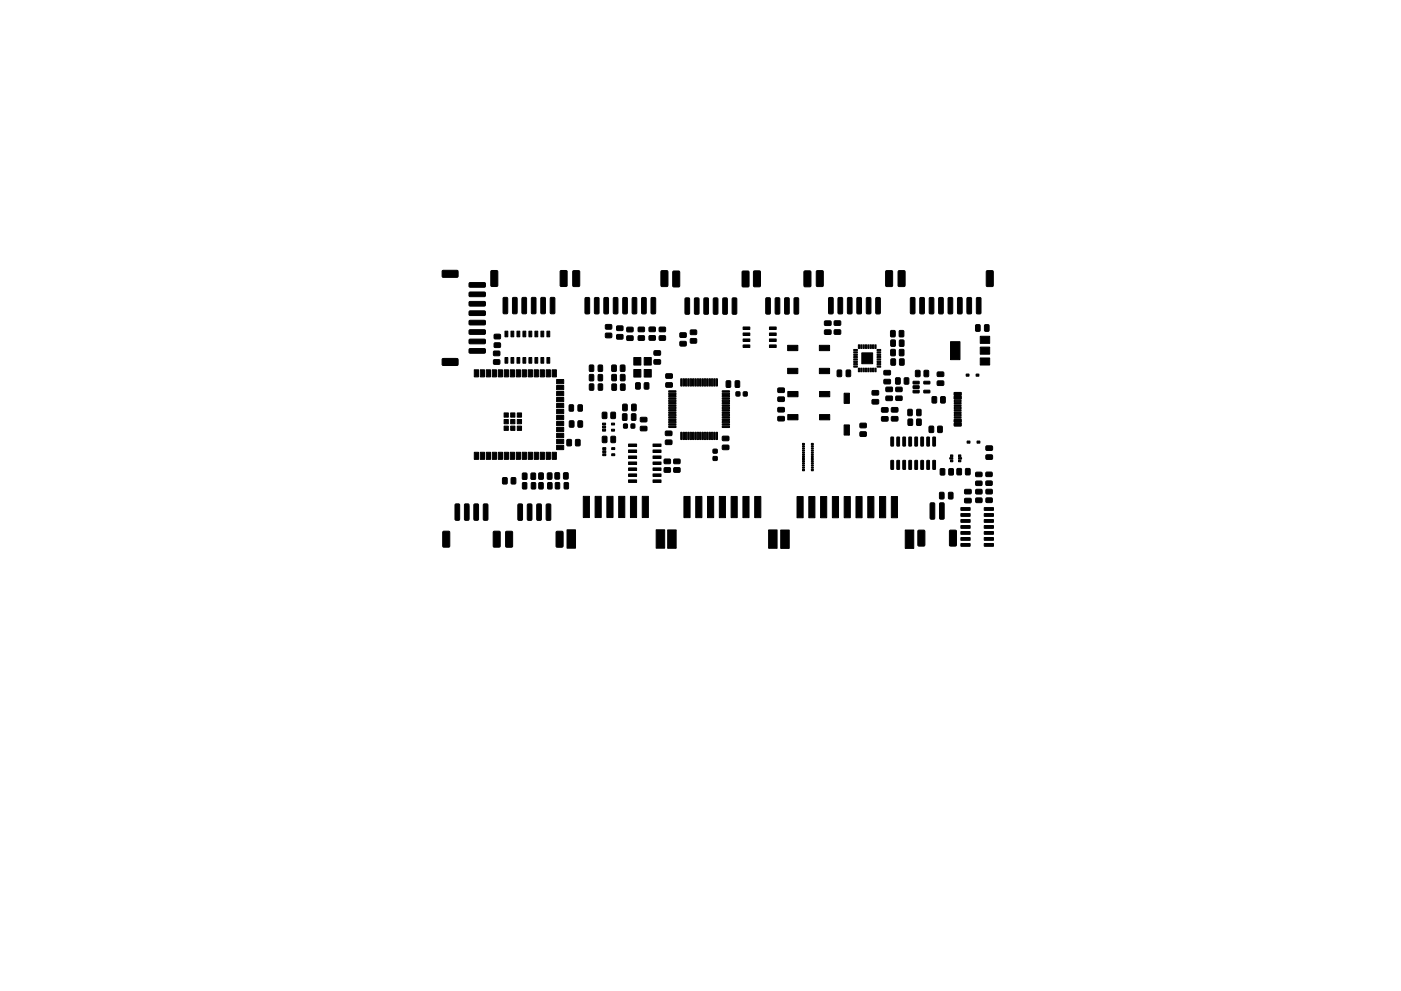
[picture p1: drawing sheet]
<svg xmlns="http://www.w3.org/2000/svg" width="297mm" height="210mm" viewBox="0 0 297 210" stroke-linecap="round" stroke-linejoin="round" font-family="sans-serif">
<g fill="#000" stroke="#000" stroke-width=".21">
<path d="M93.8 57.4h3.2l.1 .2v1.1l-.2 .1h-3l-.2-.2zM99.5 60h3.3l.1 .2v.6l-.2 .1h-3.1l-.2-.2zM93.8 76.1h3.2l.1 .2v1.1l-.2 .1h-3l-.2-.2zM100.6 78.5h.9v1.5h-.9zM99.5 62h3.3l.1 .2v.6l-.2 .1h-3.1l-.2-.2zM99.5 64h3.3l.1 .2v.6l-.2 .1h-3.1l-.2-.2zM99.5 66h3.3l.1 .2v.6l-.2 .1h-3.1l-.2-.2zM99.5 68h3.3l.1 .2v.6l-.2 .1h-3.1l-.2-.2zM99.5 70h3.3l.1 .2v.6l-.2 .1h-3.1l-.2-.2zM99.5 72h3.3l.1 .2v.6l-.2 .1h-3.1l-.2-.2zM99.5 74h3.3l.1 .2v.6l-.2 .1h-3.1l-.2-.2zM101.8 78.5h.9v1.5h-.9z"/>
<path d="M103.1 78.5h.9v1.5h-.9zM104.7 76.4l1.1-.1 .2 .2v.7l-.2 .1h-1l-.2-.2zM104.7 74.5h1.1l.2 .2v.6l-.2 .2h-1l-.2-.3zM104.8 72.8l1.2-.1 .1 .3v.6l-.2 .1h-1l-.2-.2zM104.8 71l1.2-.1 .1 .2v.7l-.2 .1h-1l-.2-.2zM104.4 78.5h.9v1.5h-.9zM104.1 57.5l1.2-.1 .2 .1v3l-.1 .3h-1.1l-.2-.2zM105.6 78.5h.9v1.5h-.9zM106.7 63.2l.7-.1 .2 .1 .1 3.1-.2 .3h-.6l-.2-.2zM107.1 70.3h.6v1.2h-.6zM107.1 75.9h.6v1.2h-.6zM106.9 78.5h.9v1.5h-.9z"/>
<path d="M108.3 70.3h.6v1.2h-.6zM108.3 75.9h.6v1.2h-.6zM108.2 78.5h.9v1.5h-.9zM108.7 63.2l.7-.1 .2 .1 .1 3.1-.2 .3h-.6l-.2-.2zM109.6 70.3h.6v1.2h-.6zM109.6 75.9h.6v1.2h-.6zM109.4 78.5h.9v1.5h-.9zM110.9 70.3h.6v1.2h-.6zM110.9 75.9h.6v1.2h-.6zM110.7 78.5h.9v1.5h-.9zM110.7 63.2l.7-.1 .2 .1 .1 3.1-.2 .3h-.6l-.2-.2zM112.1 70.3h.6v1.2h-.6z"/>
<path d="M112.1 75.9h.6v1.2h-.6zM112 78.5h.9v1.5h-.9zM112.7 63.2l.7-.1 .2 .1 .1 3.1-.2 .3h-.6l-.2-.2zM113.4 70.3h.6v1.2h-.6zM113.4 75.9h.6v1.2h-.6zM113.3 78.5h.9v1.5h-.9zM114.7 70.3h.6v1.2h-.6zM114.7 75.9h.6v1.2h-.6zM114.5 78.5h.9v1.5h-.9zM114.7 63.2l.7-.1 .2 .1 .1 3.1-.2 .3h-.6l-.2-.2zM116 70.3h.6v1.2h-.6zM116 75.9h.6v1.2h-.6z"/>
<path d="M115.8 78.5h.9v1.5h-.9zM116.7 63.2l.7-.1 .2 .1 .1 3.1-.2 .3h-.6l-.2-.2zM117.1 78.5h.9v1.5h-.9zM118.8 57.5l1.2-.1 .2 .1v3l-.1 .3h-1.1l-.2-.2zM121.5 57.5l1.2-.1 .2 .2v3l-.1 .2h-1.1l-.3-.1zM125 77.5l.7-.1 .2 .2v1l-.2 .2h-.5l-.3-.1zM125 79.5l.7-.1 .2 .2v1l-.2 .2h-.5l-.3-.1zM124.1 63.2l.7-.1 .2 .2v3.1l-.1 .2h-.6l-.3-.1zM126.9 77.5l.6-.1 .3 .2v1l-.2 .2h-.6l-.2-.1zM126.9 79.5l.6-.1 .3 .2v1l-.2 .2h-.6l-.2-.1zM126.1 63.2l.7-.1 .2 .2v3.1l-.1 .2h-.6l-.3-.1zM128.1 63.2l.7-.1 .2 .2v3.1l-.1 .2h-.6l-.3-.1z"/>
<path d="M128.4 68.9h1.2l.1 .2v.6l-.2 .2-1-.1-.2-.2zM128.4 70.7h1.2l.1 .2v.6l-.2 .2h-1l-.2-.3zM129.7 77.5l.7-.1 .3 .2v1l-.2 .2h-.6l-.2-.1zM130.1 63.2l.7-.1 .2 .2v3.1l-.1 .2h-.6l-.3-.1zM130.8 69.2l1.2-.1 .1 .3v.6l-.2 .1h-1l-.2-.2zM130.8 71h1.2l.1 .2v.6l-.2 .2h-1l-.2-.3zM131.6 77.5l.7-.1 .2 .2v1l-.1 .2h-.7l-.2-.1zM132.1 63.2l.7-.1 .2 .2v3.1l-.1 .2h-.6l-.3-.1zM132.9 69.5l1.2-.1 .2 .3-.1 .6-.2 .1h-1l-.1-.2zM132.9 71.3l1.2-.1 .2 .3-.1 .6-.2 .2-1-.1-.1-.2zM134.4 75.9h1.5v1.6h-1.5zM134.4 78.4h1.5v1.6h-1.5z"/>
<path d="M134.1 63.2l.7-.1 .2 .2v3.1l-.1 .2h-.6l-.3-.1zM135.3 69.5l1.2-.1 .2 .2v.7l-.3 .1h-1l-.1-.2zM135.3 71.3l1.2-.1 .2 .3v.6l-.3 .1h-1l-.1-.2zM136.6 78.4h1.5v1.6h-1.5zM136.6 75.9h1.5v1.6h-1.5zM136.1 63.2l.7-.1 .2 .2v3.1l-.1 .2h-.6l-.3-.1zM137.7 69.4h1.1l.2 .2v.6l-.3 .2h-1l-.1-.3zM137.7 71.3l1.1-.1 .2 .2v.7l-.3 .1h-1l-.1-.2zM138.7 76.4l1.2-.1 .2 .2v.6l-.3 .2h-1l-.2-.3zM138.7 74.5l1.2-.1 .2 .2v.6l-.3 .2h-1l-.2-.3zM138.1 63.2l.7-.1 .2 .2v3.1l-.1 .2h-.6l-.3-.1zM139.8 69.5l1.2-.1 .1 .2v.7l-.2 .1h-1l-.2-.2z"/>
<path d="M139.8 71.3l1.2-.1 .1 .3v.6l-.2 .1h-1l-.2-.2zM140.2 57.5l1.2-.1 .2 .2v3l-.1 .2h-1.1l-.3-.1zM142.7 57.6l1.2-.1 .2 .1v3l-.1 .3h-1.1l-.3-.2zM144.2 70.7l1.2-.1 .1 .2v.7l-.2 .1h-1l-.2-.2zM144.2 72.5l1.2-.1 .1 .3v.6l-.2 .1h-1l-.2-.2zM145.3 63.3l.7-.1 .2 .1v3.1l-.1 .3h-.6l-.3-.2zM146.4 70.1l1.2-.1 .1 .2v.7l-.2 .1h-1l-.2-.2zM146.4 71.9l1.2-.1 .1 .3v.6l-.2 .1h-1l-.2-.2zM147.3 63.3l.7-.1 .2 .1v3.1l-.1 .3h-.6l-.3-.2zM149.3 63.3l.7-.1 .2 .1v3.1l-.1 .3h-.6l-.3-.2zM151.3 63.3l.7-.1 .2 .1v3.1l-.1 .3h-.6l-.3-.2zM153.3 63.3l.7-.1 .2 .1v3.1l-.1 .3h-.6l-.3-.2z"/>
<path d="M155.3 63.3l.7-.1 .2 .1v3.1l-.1 .3h-.6l-.3-.2zM157.4 57.6l1.2-.1 .2 .1v3l-.1 .3h-1.1l-.3-.2zM157.6 69.4h1.4v.5h-1.4zM157.6 70.6h1.4v.6h-1.4zM157.6 71.9h1.4v.6h-1.4zM157.6 73.2h1.4v.5h-1.4zM159.8 57.5h1.2l.2 .1v3l-.1 .2-1.1 .1-.2-.2zM162.4 63.2h.7l.2 .1v3.1l-.1 .2-.6 .1-.2-.2zM163.1 73.2h1.5v.5h-1.5zM163.1 71.9h1.5v.6h-1.5zM163.1 70.6h1.5v.6h-1.5zM163.1 69.4h1.5v.5h-1.5z"/>
<path d="M164.4 63.2h.7l.2 .1v3.1l-.1 .2-.6 .1-.2-.2zM167 78.1h2.2v1.2h-2.2zM167 73.3h2.2v1.1h-2.2zM166.4 63.2h.7l.2 .1v3.1l-.1 .2-.6 .1-.2-.2zM168.4 63.2h.7l.2 .1v3.1l-.1 .2-.6 .1-.2-.2zM170.5 57.5h1.2l.2 .1v3l-.1 .2-1.1 .1-.2-.2zM173.7 78.1h2.2v1.2h-2.2zM173.7 73.3h2.2v1.1h-2.2zM173.1 57.5l1.2-.1 .2 .2 .1 3-.2 .2h-1.1l-.2-.1zM174.8 70h1.3l.1 .2v.6l-.2 .2-1.1-.1-.1-.2zM174.8 68.1h1.3l.1 .2v.6l-.2 .2-1.1-.1-.1-.2zM175.7 63.2l.7-.1 .2 .2 .1 3.1-.2 .2h-.6l-.2-.1z"/>
<path d="M176.9 70h1.2l.2 .2v.6l-.3 .1h-1l-.2-.2zM176.9 68.1h1.2l.2 .2v.6l-.3 .1h-1l-.2-.2zM177.5 78.6l.7-.1 .3 .1v1.1l-.2 .2h-.6l-.2-.1zM177.7 63.2l.7-.1 .2 .2 .1 3.1-.2 .2h-.6l-.2-.1zM179.4 78.6l.7-.1 .3 .1v1.1l-.2 .2h-.6l-.2-.1zM179.7 63.2l.7-.1 .2 .2 .1 3.1-.2 .2h-.6l-.2-.1zM181 74.1h.8v.3h-.8zM181 74.6h.8v.3h-.8zM181 75.1h.8v.3h-.8zM181 75.6h.8v.3h-.8zM181 76.1h.8v.3h-.8zM181 76.6h.8v.3h-.8z"/>
<path d="M181 77.1h.8v.3h-.8zM181 77.6h.8v.3h-.8zM182 73.2h.2v.7h-.2zM182 78.1h.2v.8h-.2zM181.7 63.2l.7-.1 .2 .2 .1 3.1-.2 .2h-.6l-.2-.1zM182.5 73.2h.2v.7h-.2zM182.5 78.1h.2v.8h-.2zM183 73.2h.2v.7h-.2zM183 78.1h.2v.8h-.2zM183.5 73.2h.2v.7h-.2zM183.5 78.1h.2v.8h-.2zM184 73.2h.2v.7h-.2z"/>
<path d="M184 78.1h.2v.8h-.2zM183.7 63.2l.7-.1 .2 .2 .1 3.1-.2 .2h-.6l-.2-.1zM184.5 73.2h.2v.7h-.2zM184.5 78.1h.2v.8h-.2zM182.7 74.9h2.3v2.3h-2.3zM185 73.2h.2v.7h-.2zM185 78.1h.2v.8h-.2zM185.5 73.2h.2v.7h-.2zM185.5 78.1h.2v.8h-.2zM185.7 63.2l.7-.1 .2 .2 .1 3.1-.2 .2h-.6l-.2-.1zM186 77.6h.7v.3h-.7zM186 77.1h.7v.3h-.7z"/>
<path d="M186 76.6h.7v.3h-.7zM186 76.1h.7v.3h-.7zM186 75.6h.7v.3h-.7zM186 75.1h.7v.3h-.7zM186 74.6h.7v.3h-.7zM186 74.1h.7v.3h-.7zM187.4 78.6h1.3l.1 .2v.6l-.2 .2-1.1-.1-.1-.2zM188.9 70.2l.7-.1 .2 .2v.9l-.1 .3h-.7l-.2-.2zM188.9 74.2l.7-.1 .2 .2 .1 1-.2 .2h-.6l-.3-.1zM188.9 72.2l.7-.1 .2 .2 .1 1-.2 .2h-.6l-.2-.1zM188.9 76.2l.7-.1 .3 .2v1l-.2 .2h-.6l-.2-.1zM187.8 57.5l1.2-.1 .2 .2 .1 3-.2 .2h-1.1l-.2-.1z"/>
<path d="M190.7 70.2l.7-.1 .2 .2v.9l-.1 .3h-.6l-.3-.2zM190.7 74.2l.7-.1 .3 .2v1l-.2 .2h-.6l-.2-.1zM190.7 72.2l.7-.1 .3 .2v1l-.2 .2h-.6l-.2-.1zM190.8 76.2l.7-.1 .2 .2v1l-.1 .2h-.7l-.2-.1zM190.5 57.5l1.2-.1 .2 .2v3l-.2 .2h-1l-.3-.1zM193.1 63.2l.6-.1 .3 .2v3.1l-.2 .2h-.5l-.3-.1zM194.1 78.6l.7-.1 .3 .2v1l-.2 .2h-.6l-.2-.1zM196 78.6l.7-.1 .2 .2v1l-.1 .2h-.7l-.2-.1zM195.1 63.2l.6-.1 .3 .2v3.1l-.2 .2h-.5l-.3-.1zM197.1 63.2l.6-.1 .3 .2v3.1l-.2 .2h-.5l-.3-.1zM198.7 79l1.3-.1 .1 .2v.6l-.2 .2h-1.1l-.1-.3zM199.1 63.2l.6-.1 .3 .2v3.1l-.2 .2h-.5l-.3-.1z"/>
<path d="M201.1 63.2l.6-.1 .3 .2v3.1l-.2 .2h-.5l-.3-.1zM201.5 72.5h2v3.8h-2zM203.1 63.2l.6-.1 .3 .2v3.1l-.2 .2h-.5l-.3-.1zM204.8 79.4h.6v.4h-.6zM205.1 63.2l.6-.1 .3 .2v3.1l-.2 .2h-.5l-.3-.1zM206.9 68.9h.7l.2 .1v1.1l-.1 .2h-.6l-.3-.1zM207 79.4h.6v.4h-.6zM207.1 63.2l.6-.1 .3 .2v3.1l-.2 .2h-.5l-.3-.1zM208.8 68.9h.7l.2 .1v1.1l-.1 .2h-.6l-.3-.1zM207.8 75.9h2v1.5h-2zM207.8 73.6h2v1.5h-2zM207.8 71.3h2v1.5h-2z"/>
<path d="M209.2 57.5l1.2-.1 .2 .2v3l-.2 .2h-1l-.3-.1zM100.6 96h.9v1.5h-.9zM101.8 96h.9v1.5h-.9zM103.1 96h.9v1.5h-.9zM104.4 96h.9v1.5h-.9zM105.6 96h.9v1.5h-.9zM106.9 87.6h.9v.9h-.9zM106.9 90.4h.9v.9h-.9zM106.9 89h.9v.9h-.9zM106.9 96h.9v1.5h-.9zM108.2 96h.9v1.5h-.9zM108.3 87.6h.9v.9h-.9z"/>
<path d="M108.3 89h.9v.9h-.9zM108.3 90.4h.9v.9h-.9zM109.4 96h.9v1.5h-.9zM109.7 89h.9v.9h-.9zM109.7 90.4h.9v.9h-.9zM109.7 87.6h.9v.9h-.9zM110.7 96h.9v1.5h-.9zM112 96h.9v1.5h-.9zM113.3 96h.9v1.5h-.9zM114.5 96h.9v1.5h-.9zM115.8 96h.9v1.5h-.9zM117.1 96h.9v1.5h-.9z"/>
<path d="M118 94.5h1.5v.9h-1.5zM118 93.2h1.5v.9h-1.5zM118 92h1.5v.9h-1.5zM118 90.7h1.5v.9h-1.5zM118 89.4h1.5v.9h-1.5zM118 88.1h1.5v.9h-1.5zM118 86.9h1.5v.9h-1.5zM118 85.6h1.5v.9h-1.5zM118 84.3h1.5v.9h-1.5zM118 83.1h1.5v.9h-1.5zM118 81.8h1.5v.9h-1.5zM118 80.5h1.5v.9h-1.5z"/>
<path d="M120.7 85.9h.7l.2 .1v1l-.1 .2-.6 .1-.2-.2zM120.8 89.3h.7l.2 .1v1l-.1 .2-.7 .1-.2-.2zM120.2 93.3l.7-.1 .3 .2v1l-.2 .2h-.6l-.2-.1zM122.6 89.3h.7l.2 .1v1l-.1 .2-.6 .1-.3-.2zM122.6 85.9h.7l.2 .1v1l-.2 .2-.5 .1-.3-.2zM122.1 93.3l.7-.1 .2 .2v1l-.1 .2h-.7l-.2-.1zM125 81.5l.7-.1 .2 .2v1l-.1 .2h-.6l-.2-.1zM126.9 81.5l.6-.1 .3 .2v1l-.2 .2h-.5l-.3-.1zM127.7 87.5l.7-.1 .3 .2v1l-.2 .2h-.6l-.2-.1zM127.7 92.6l.8-.1 .2 .2v1l-.2 .2h-.6l-.2-.1zM127.7 89.8h.7v.4h-.7zM127.7 90.4h.7v.4h-.7z"/>
<path d="M127.7 91.1h.7v.4h-.7zM127.8 95h.6v.4h-.6zM127.8 95.6h.6v.4h-.6zM127.8 96.3h.6v.4h-.6zM129.6 87.5l.7-.1 .2 .2v1l-.1 .2h-.7l-.2-.1zM129.6 92.6l.7-.1 .2 .2v1l-.1 .2h-.6l-.3-.1zM129.6 91.1h.7v.4h-.7zM129.6 89.8h.7v.4h-.7zM129.7 96.3h.6v.4h-.6zM129.7 95h.6v.4h-.6zM129.8 79.5l.7-.1 .2 .2v1l-.1 .2h-.7l-.2-.1zM129.8 81.5l.7-.1 .2 .2v1l-.1 .2h-.6l-.3-.1z"/>
<path d="M131.6 79.5l.7-.1 .2 .2v1l-.1 .2h-.6l-.3-.1zM131.6 81.5l.7-.1 .2 .2 .1 1-.2 .2h-.6l-.3-.1zM132 87.8h.7l.2 .1v1.1l-.1 .2h-.6l-.2-.1zM132.1 85.8l.7-.1 .2 .2v1l-.2 .3h-.6l-.2-.2zM132.2 90h.8v.8h-.8zM133.3 94.2h1.7v.5h-1.7zM133.3 95.5h1.7v.5h-1.7zM133.3 96.7h1.7v.6h-1.7zM133.3 98h1.7v.5h-1.7zM133.3 99.3h1.7v.5h-1.7zM133.8 90h.8v.8h-.8zM134.8 81.3l.7-.1 .3 .1v1l-.2 .3h-.6l-.2-.2z"/>
<path d="M133.9 87.8h.7l.2 .1 .1 1.1-.2 .2h-.6l-.2-.1zM134 85.8l.6-.1 .3 .2v1l-.2 .3h-.5l-.3-.2zM135.8 90.5l1.2-.1 .2 .3v.6l-.3 .1h-1l-.2-.2zM135.8 88.6l1.2-.1 .2 .3v.6l-.3 .1h-1l-.2-.2zM136.6 81.3l.7-.1 .3 .1v1l-.2 .3h-.6l-.2-.2zM138.4 99.3h1.8v.5h-1.8zM138.4 98h1.8v.5h-1.8zM138.4 96.7h1.8v.6h-1.8zM138.4 95.5h1.8v.5h-1.8zM138.4 94.2h1.8v.5h-1.8zM140.9 97.4h1.1l.2 .2v.6l-.3 .2h-1l-.1-.2zM141.2 81.3l1.2-.1 .2 .2v.6l-.3 .2h-1l-.2-.3z"/>
<path d="M141.2 79.4l1.2-.1 .2 .2v.6l-.3 .2h-1l-.2-.3zM141.8 82.9h1.4l.1 .2-1.4 .1zM141.8 83.4h1.4l.1 .2-1.4 .1zM141.8 83.9h1.4l.1 .2-1.4 .1zM141.8 84.4h1.4l.1 .2-1.4 .1zM141.8 84.9h1.4l.1 .2-1.4 .1zM141.8 85.4h1.4l.1 .2-1.4 .1zM141.8 85.9h1.4l.1 .2-1.4 .1zM141.8 86.4h1.4l.1 .2-1.4 .1zM141.8 86.9h1.4l.1 .2-1.4 .1zM141.8 87.4h1.4l.1 .2-1.4 .1zM141.8 87.9h1.4l.1 .2-1.4 .1z"/>
<path d="M141.8 88.4h1.4l.1 .2-1.4 .1zM141.8 88.9h1.4l.1 .2-1.4 .1zM141.8 89.4h1.4l.1 .2-1.4 .1zM141.8 89.9h1.4l.1 .2-1.4 .1zM141.8 90.4h1.4l.1 .2-1.4 .1zM141.1 91.5h1.2l.2 .2v.6l-.3 .1h-1l-.2-.2zM141.1 93.4h1.2l.2 .2v.6l-.3 .1h-1l-.2-.2zM142.9 97.4h1.2l.1 .2v.6l-.2 .2h-1l-.2-.2zM144.3 91.7l.3 .1-.1 1.5-.2-.1zM144.3 80.4h.3l-.1 1.5-.2-.1zM144.8 91.7l.3 .1v1.5l-.3-.1zM144.8 80.4h.3v1.5l-.3-.1z"/>
<path d="M145.3 91.7l.3 .1-.1 1.5-.2-.1zM145.3 80.4h.3l-.1 1.5-.2-.1zM145.8 91.7l.3 .1-.1 1.5-.2-.1zM145.8 80.4h.3l-.1 1.5-.2-.1zM146.3 91.7l.3 .1v1.5l-.3-.1zM146.3 80.4h.3v1.5l-.3-.1zM146.8 91.7l.3 .1-.1 1.5-.2-.1zM146.8 80.4h.3l-.1 1.5-.2-.1zM147.3 91.7l.3 .1v1.5l-.3-.1zM147.3 80.4h.3v1.5l-.3-.1zM147.8 91.7l.3 .1-.1 1.5-.2-.1zM147.8 80.4h.3l-.1 1.5-.2-.1z"/>
<path d="M148.3 91.7l.3 .1v1.5l-.3-.1zM148.3 80.4h.3v1.5l-.3-.1zM148.8 91.7l.3 .1-.1 1.5-.2-.1zM148.8 80.4h.3l-.1 1.5-.2-.1zM149.3 91.7l.3 .1v1.5l-.3-.1zM149.3 80.4h.3v1.5l-.3-.1zM149.8 91.7l.3 .1-.1 1.5-.2-.1zM149.8 80.4h.3l-.1 1.5-.2-.1zM150.3 91.7l.3 .1v1.5l-.3-.1zM150.3 80.4h.3v1.5l-.3-.1zM150.8 91.7l.3 .1-.1 1.5-.2-.1zM150.8 80.4h.3l-.1 1.5-.2-.1z"/>
<path d="M151.3 91.7l.3 .1v1.5l-.3-.1zM151.3 80.4h.3v1.5l-.3-.1zM151.2 96.9h.8v.8h-.8zM151.2 95.3h.8v.8h-.8zM151.8 91.7l.3 .1-.1 1.5-.2-.1zM151.8 80.4h.3l-.1 1.5-.2-.1zM153.1 90.4h1.5l.1 .2-1.5 .1zM153.1 89.9h1.5l.1 .2-1.5 .1zM153.1 89.4h1.5l.1 .2-1.5 .1zM153.1 88.9h1.5l.1 .2-1.5 .1zM153.1 88.4h1.5l.1 .2-1.5 .1zM153.1 87.9h1.5l.1 .2-1.5 .1z"/>
<path d="M153.1 87.4h1.5l.1 .2-1.5 .1zM153.1 86.9h1.5l.1 .2-1.5 .1zM153.1 86.4h1.5l.1 .2-1.5 .1zM153.1 85.9h1.5l.1 .2-1.5 .1zM153.1 85.4h1.5l.1 .2-1.5 .1zM153.1 84.9h1.5l.1 .2-1.5 .1zM153.1 84.4h1.5l.1 .2-1.5 .1zM153.1 83.9h1.5l.1 .2-1.5 .1zM153.1 83.4h1.5l.1 .2-1.5 .1zM153.1 82.9h1.5l.1 .2-1.5 .1zM154 80.8h.7l.2 .1v1.1l-.1 .2h-.6l-.2-.1zM153.2 92.6l1.2-.1 .2 .3-.1 .6-.2 .1h-1l-.2-.2z"/>
<path d="M153.2 94.5l1.2-.1 .2 .3-.1 .6-.2 .1h-1l-.2-.2zM155.9 80.8h.7l.2 .1v1.1l-.1 .2h-.6l-.2-.1zM156.1 83.2h.7v.8h-.7zM157.6 83.2h.8v.8h-.8zM165 84.3l1.2-.1 .1 .2v.6l-.2 .2h-1.1l-.1-.3zM165 82.4l1.2-.1 .1 .2v.6l-.2 .2h-1.1l-.1-.3zM165 88.4l1.2-.1 .1 .3v.6l-.2 .1h-1.1l-.1-.2zM165 86.5l1.2-.1 .1 .3v.6l-.2 .1h-1.1l-.1-.2zM167 88h2.2v1.1h-2.2zM167 83.1h2.2v1.1h-2.2zM170.2 99.1h.4v.2h-.4zM170.2 98.7h.4v.2h-.4z"/>
<path d="M170.2 98.3h.4v.2h-.4zM170.2 97.9h.4v.2h-.4zM170.2 97.5h.4v.2h-.4zM170.2 97.1h.4v.2h-.4zM170.2 96.7h.4v.2h-.4zM170.2 96.3h.4v.2h-.4zM170.2 95.9h.4v.2h-.4zM170.2 95.5h.4v.2h-.4zM170.2 95.1h.4v.2h-.4zM170.2 94.7h.4v.2h-.4zM170.2 99.5h.4v.4h-.4zM170.2 94.1h.4v.4h-.4z"/>
<path d="M172 99.1h.4v.2h-.4zM172 98.7h.4v.2h-.4zM172 98.3h.4v.2h-.4zM172 97.9h.4v.2h-.4zM172 97.5h.4v.2h-.4zM172 97.1h.4v.2h-.4zM172 96.7h.4v.2h-.4zM172 96.3h.4v.2h-.4zM172 95.9h.4v.2h-.4zM172 95.5h.4v.2h-.4zM172 95.1h.4v.2h-.4zM172 94.7h.4v.2h-.4z"/>
<path d="M172 99.5h.4v.4h-.4zM172 94.1h.4v.4h-.4zM173.8 88h2.1v1.1h-2.1zM173.8 83.1h2.1v1.1h-2.1zM179 83.4h1.1v2.2h-1.1zM179 90.2h1.1v2.1h-1.1zM182.4 89.8h1.1l.2 .2v.6l-.3 .2h-.9l-.2-.3zM182.4 91.7l1.1-.1 .2 .2v.7l-.3 .1h-.9l-.2-.2zM184.9 82.9h1.3l.1 .2v.6l-.2 .1h-1.1l-.1-.2zM184.9 84.8h1.3l.1 .2v.6l-.2 .1h-1.1l-.1-.2zM186.9 88.4h1.3l.1 .2v.6l-.2 .2-1.1-.1-.1-.2zM186.9 86.5h1.3l.1 .2v.6l-.2 .2-1.1-.1-.1-.2z"/>
<path d="M187.4 80.5h1.3l.1 .2v.6l-.2 .2-1.1-.1-.1-.2zM187.9 84.1l1.2-.1 .1 .3v.6l-.2 .1h-1.1l-.1-.2zM187.9 82.2l1.2-.1 .1 .3v.6l-.2 .1h-1.1l-.1-.2zM188.9 97.7l.6 .1-.1 1.8-.5-.1zM188.9 92.8h.6l-.1 1.8h-.5zM189 88.4h1.3l.1 .2v.6l-.2 .1h-1.1l-.1-.2zM189 86.5h1.3l.1 .2v.6l-.2 .1h-1.1l-.1-.2zM190.2 97.7l.5 .1-.1 1.8-.5-.1zM190.2 92.8h.5l-.1 1.8h-.5zM189.9 80.2l.7-.1 .3 .2v1l-.2 .2h-.6l-.2-.1zM190 82.2h1.1l.2 .2v.6l-.3 .1h-1l-.1-.2zM190 84.1l1.1-.1 .2 .3v.5l-.3 .2h-1l-.1-.3z"/>
<path d="M191.4 97.7l.6 .1-.1 1.8-.5-.1zM191.4 92.8h.6l-.1 1.8h-.5zM192.6 89l.7-.1 .2 .1v1l-.1 .3h-.7l-.2-.2zM191.8 80.2l.7-.1 .2 .2v1l-.1 .2h-.7l-.2-.1zM192.7 97.7l.6 .1-.1 1.8-.5-.1zM192.7 92.8h.6l-.1 1.8h-.5zM192.5 86.9l.7-.1 .2 .2v1l-.1 .2h-.6l-.2-.1zM193.6 80.9h1.2l.1 .5-1.2 .1zM193.6 81.9l1.2-.1 .1 .5-1.2 .1zM193.6 82.8h1.2l.1 .5-1.2 .1zM194 97.7l.5 .1v1.8l-.5-.1zM194 92.8h.5v1.8h-.5z"/>
<path d="M194.4 89l.7-.1 .2 .1v1l-.1 .3h-.6l-.3-.2zM194.4 86.9l.7-.1 .2 .2v1l-.1 .2h-.6l-.3-.1zM195.3 97.7l.5 .1-.1 1.8-.5-.1zM195.3 92.8h.5l-.1 1.8h-.5zM195.9 82.8h1.2l.1 .5-1.3 .1zM195.9 80.9h1.2l.1 .5-1.3 .1zM196.5 97.7l.6 .1-.1 1.8-.5-.1zM196.5 92.8h.6l-.1 1.8h-.5zM197 90.5l.7-.1 .3 .1v1l-.2 .3h-.6l-.2-.2zM197.7 84.2l.7-.1 .2 .2v1l-.1 .2h-.7l-.2-.1zM197.8 97.7l.5 .1v1.8l-.5-.1zM197.8 92.8h.5v1.8h-.5z"/>
<path d="M198.9 90.5l.7-.1 .2 .1v1l-.1 .3h-.7l-.2-.2zM199.4 99.5l.7-.1 .2 .2v1l-.1 .2h-.6l-.3-.1zM199.5 84.2l.7-.1 .2 .2v1l-.1 .2h-.6l-.3-.1zM198.7 80.9l1.3-.1 .1 .2v.6l-.2 .2h-1.1l-.1-.3zM201.2 99.5l.7-.1 .2 .2 .1 1-.2 .2h-.6l-.2-.1zM201.4 97.1h.6v.3h-.6zM201.5 96.5h.5v.4h-.5zM201.5 97.6h.5v.4h-.5zM202.9 99.5l.7-.1 .3 .1v1l-.2 .3h-.6l-.2-.2zM203.2 97.6h.5v.4h-.5zM203.2 97.1h.7v.3h-.7zM203.2 96.5h.5v.4h-.5z"/>
<path d="M202.3 89.8h1.5v.6h-1.5zM202.3 89h1.5v.6h-1.5zM202.3 87.9h1.5v.3h-1.5zM202.3 86.9h1.5v.3h-1.5zM202.3 86.4h1.5v.3h-1.5zM202.3 85.4h1.5v.3h-1.5zM202.3 84.1h1.5v.6h-1.5zM202.3 83.3h1.5v.6h-1.5zM202.3 84.9h1.5v.3h-1.5zM202.3 85.9h1.5v.3h-1.5zM202.3 87.4h1.5v.3h-1.5zM202.3 88.4h1.5v.3h-1.5z"/>
<path d="M204.8 99.5l.7-.1 .2 .1v1l-.1 .3h-.7l-.2-.2zM205 93.6h.7v.4h-.7zM207.1 93.6h.6v.4h-.6zM209.1 94.7l1.2-.1 .2 .2-.1 .6-.2 .2h-1l-.2-.3zM209.1 96.6l1.2-.1 .2 .2-.1 .6-.2 .2h-1l-.2-.3zM93.9 112.8l1.2-.1 .2 .2 .1 2.9-.2 .3h-1.1l-.2-.2zM96.5 107l.7-.1 .2 .2 .1 3-.2 .3h-.6l-.2-.2zM98.5 107l.7-.1 .2 .2 .1 3-.2 .3h-.6l-.2-.2zM100.5 107l.7-.1 .2 .2 .1 3-.2 .3h-.6l-.2-.2zM102.5 107l.7-.1 .2 .2 .1 3-.2 .3h-.6l-.2-.2zM104.6 112.8l1.2-.1 .2 .2 .1 2.9-.2 .3h-1.1l-.2-.2zM106.6 101.4l.7-.1 .2 .2v1l-.1 .2h-.6l-.3-.1z"/>
<path d="M107.3 112.8l1.1-.1 .3 .2v3l-.2 .2h-1.1l-.2-.1zM108.4 101.4l.7-.1 .3 .2v1l-.2 .2h-.6l-.2-.1zM109.9 107l.6-.1 .3 .2v3.1l-.2 .2h-.6l-.2-.1zM110.8 100.4l.7-.1 .2 .2 .1 1-.2 .2h-.6l-.3-.1zM110.8 102.4h.7l.2 .1v1l-.1 .2-.6 .1-.2-.2zM111.9 107l.6-.1 .3 .2v3.1l-.2 .2h-.6l-.2-.1zM112.6 100.4l.7-.1 .3 .2v1l-.2 .2h-.6l-.2-.1zM112.7 102.4h.7l.2 .1v1l-.2 .2-.5 .1-.3-.2zM113.9 107l.6-.1 .3 .2v3.1l-.2 .2h-.6l-.2-.1zM114.3 100.4l.7-.1 .2 .2v1l-.1 .2h-.7l-.2-.1zM114.3 102.4h.6l.3 .1v1l-.2 .2-.5 .1-.3-.2zM115.9 107l.6-.1 .3 .2v3.1l-.2 .2h-.6l-.2-.1z"/>
<path d="M116.1 100.4l.7-.1 .2 .2v1l-.1 .2h-.6l-.3-.1zM116.2 102.4h.6l.2 .1 .1 1-.2 .2-.6 .1-.2-.2zM117.7 100.3h.7l.2 .1 .1 1-.2 .2-.6 .1-.2-.2zM117.8 102.4h.6l.3 .1v1l-.2 .2-.6 .1-.2-.2zM118 112.8l1.1-.1 .3 .2v3l-.2 .2h-1.1l-.2-.1zM119.5 100.3h.7l.3 .1v1l-.2 .2-.6 .1-.2-.2zM119.7 102.4h.6l.2 .1 .1 1-.2 .2-.6 .1-.2-.2zM120.2 112.4h1.8v3.9h-1.8zM123.7 105.3h1.3v4.5h-1.3zM126.2 105.3h1.3v4.5h-1.3zM128.7 105.3h1.3v4.5h-1.3zM131.2 105.3h1.3v4.5h-1.3z"/>
<path d="M133.3 100.6h1.7v.5h-1.7zM133.3 101.8h1.7v.6h-1.7zM133.7 105.3h1.3v4.5h-1.3zM136.2 105.3h1.3v4.5h-1.3zM138.4 101.8h1.8v.6h-1.8zM138.4 100.6h1.8v.5h-1.8zM139.1 112.4h1.8v3.9h-1.8zM140.9 99.3l1.1-.1 .2 .3v.6l-.3 .1h-1l-.1-.2zM142.9 99.3l1.2-.1 .1 .3v.6l-.2 .1h-1l-.2-.2zM141.6 112.4h1.8v3.9h-1.8zM145 105.3h1.3v4.5h-1.3zM147.5 105.3h1.3v4.5h-1.3z"/>
<path d="M150 105.3h1.3v4.5h-1.3zM152.5 105.3h1.3v4.5h-1.3zM155 105.3h1.3v4.5h-1.3zM157.5 105.3h1.3v4.5h-1.3zM160 105.3h1.3v4.5h-1.3zM163 112.4h1.8v3.9h-1.8zM165.5 112.4h1.8v3.9h-1.8zM169 105.3h1.3v4.5h-1.3zM171.5 105.3h1.3v4.5h-1.3zM174 105.3h1.3v4.5h-1.3zM176.5 105.3h1.3v4.5h-1.3zM179 105.3h1.3v4.5h-1.3z"/>
<path d="M181.5 105.3h1.3v4.5h-1.3zM184 105.3h1.3v4.5h-1.3zM186.5 105.3h1.3v4.5h-1.3zM189 105.3h1.3v4.5h-1.3zM191.9 112.4h1.8v3.9h-1.8zM194.7 112.5h1.1l.3 .1v3l-.2 .2-1.1 .1-.2-.2zM197.3 106.7h.6l.3 .1v3.1l-.2 .2-.6 .1-.2-.2zM199.3 106.7h.6l.3 .1v3.1l-.2 .2-.6 .1-.2-.2zM199.2 104.5l.7-.1 .3 .2v1l-.2 .3h-.6l-.2-.2zM201.4 112.5h1.1l.3 .1v3l-.2 .2-1.1 .1-.2-.2zM201.1 104.5l.7-.1 .3 .2v1l-.2 .3h-.6l-.2-.2zM204.6 105.8l1.2-.1 .1 .3v.6l-.2 .1h-1.1l-.1-.2z"/>
<path d="M204.6 103.9l1.2-.1 .1 .3v.6l-.2 .1h-1.1l-.1-.2zM203.7 107.7h1.9l.1 .5-1.9 .1zM203.7 109h1.9l.1 .5-1.9 .1zM203.7 110.3l1.9-.1 .1 .6h-1.9zM203.7 111.5h1.9l.1 .5-1.9 .1zM203.7 112.8h1.9l.1 .5-1.9 .1zM203.7 114.1l1.9-.1 .1 .6h-1.9zM203.7 115.3h1.9l.1 .6h-1.9zM206.9 105.7l1.2-.1 .1 .3v.6l-.2 .2-1-.1-.2-.2zM206.9 103.9l1.2-.1 .1 .3v.6l-.2 .1h-1l-.2-.2zM206.9 100.2h1.2l.1 .2v.6l-.2 .1h-1l-.2-.2zM206.9 102.1h1.2l.1 .2v.6l-.2 .1h-1l-.2-.2z"/>
<path d="M209.1 105.7l1.2-.1 .1 .3v.6l-.2 .1h-1l-.2-.2zM209.1 103.9l1.2-.1 .1 .2v.7l-.2 .1h-1l-.2-.2zM209.1 100.2h1.1l.2 .2v.6l-.3 .1h-1l-.1-.2zM209.1 102.1l1.1-.1 .2 .3v.6l-.3 .1h-1l-.1-.2zM208.7 115.3h1.9v.6h-1.9zM208.7 114.1l1.9-.1v.6h-1.9zM208.7 112.8h1.9v.5l-1.9 .1zM208.7 111.5h1.9v.5l-1.9 .1zM208.7 110.3l1.9-.1v.6h-1.9zM208.7 109h1.9v.5l-1.9 .1zM208.7 107.7h1.9v.5l-1.9 .1z"/>
</g>
</svg>
